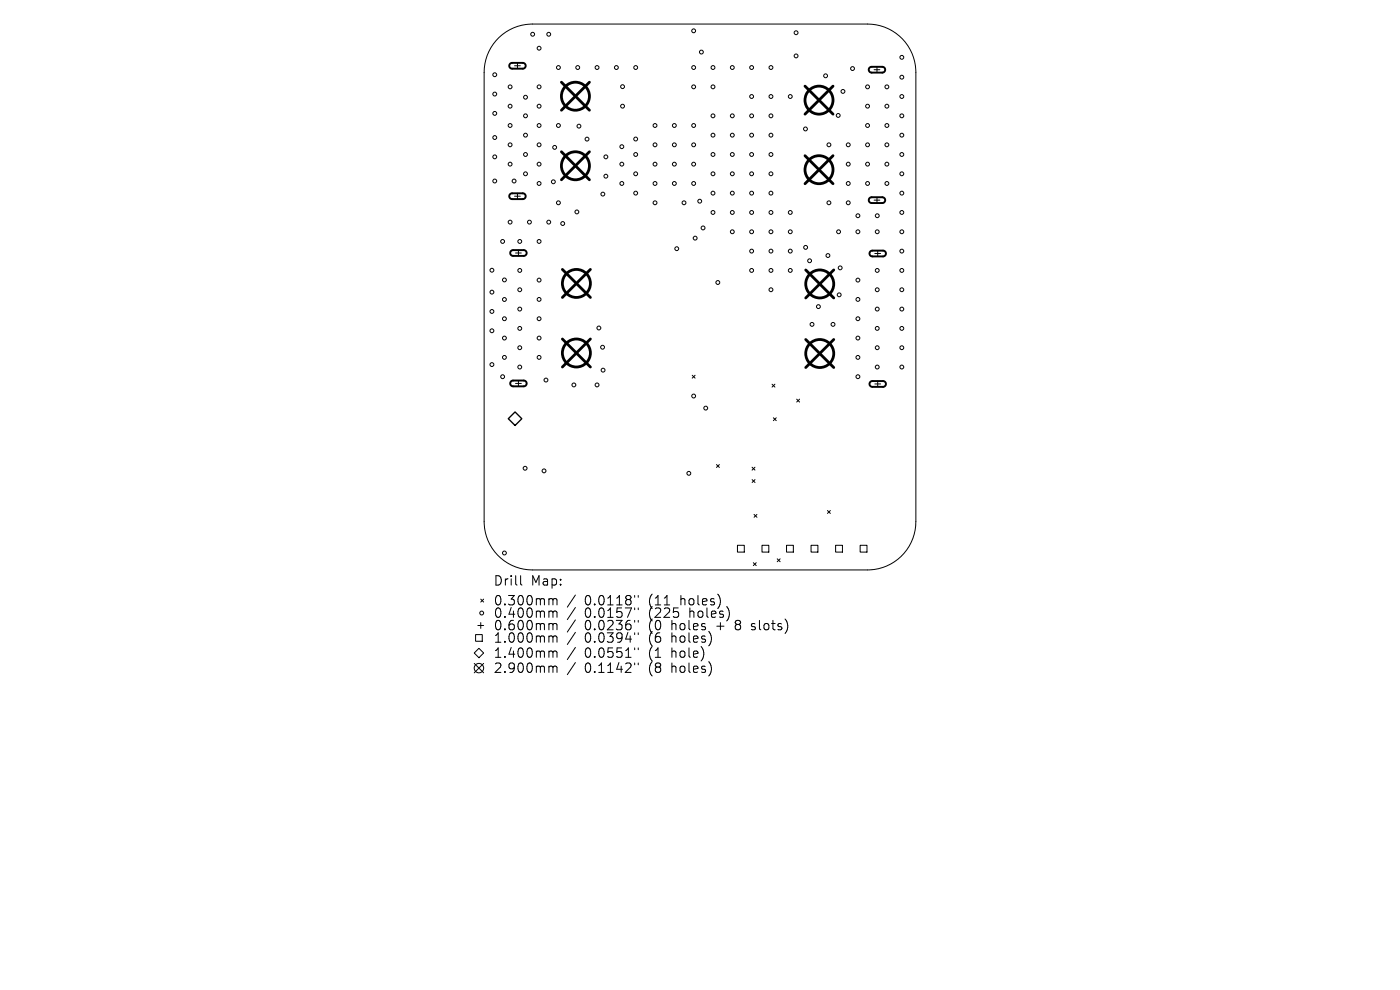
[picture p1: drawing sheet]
<svg xmlns="http://www.w3.org/2000/svg" width="297mm" height="210mm" viewBox="0 0 297 210" stroke-linecap="round" stroke-linejoin="round" font-family="sans-serif">
<defs><g id="words">
<g font-size="2.8">
<text x="104.6" y="124.5">Drill</text>
<text x="112.6" y="124.5">Map:</text>
<text x="104.6" y="128.7">0.300mm</text>
<text x="104.6" y="131.3">0.400mm</text>
<text x="124.1" y="128.7">0.0118&quot;</text>
<text x="124.1" y="131.3">0.0157&quot;</text>
<text x="137.8" y="128.7">(11</text>
<text x="137.8" y="131.3">(225</text>
<text x="144.6" y="128.7">holes)</text>
<text x="146.5" y="131.3">holes)</text>
<text x="104.6" y="134">0.600mm</text>
<text x="104.6" y="136.6">1.000mm</text>
<text x="124.1" y="134">0.0236&quot;</text>
<text x="124.1" y="136.6">0.0394&quot;</text>
<text x="137.8" y="134">(0</text>
<text x="137.8" y="136.6">(6</text>
<text x="142.7" y="134">holes</text>
<text x="142.7" y="136.6">holes)</text>
<text x="152.5" y="134">+</text>
<text x="156.7" y="134">8</text>
<text x="160.3" y="134">slots)</text>
<text x="104.6" y="139.8">1.400mm</text>
<text x="104.6" y="143">2.900mm</text>
<text x="124.1" y="139.8">0.0551&quot;</text>
<text x="124.1" y="143">0.1142&quot;</text>
<text x="137.8" y="139.8">(1</text>
<text x="137.8" y="143">(8</text>
<text x="142.7" y="139.8">hole)</text>
<text x="142.7" y="143">holes)</text>
</g>
</g></defs>
<g fill="none" stroke="#000" stroke-width=".21">
<path d="M105.9 7.9a10.2 10.2 0 0 1 7.1-2.8h71a10.2 10.2 0 0 1 10.3 10.3v95.3a10.2 10.2 0 0 1-10.3 10.2h-71a10.2 10.2 0 0 1-10.3-10.2v-95.3a10.2 10.2 0 0 1 3.2-7.5zM109.2 14h1.2M109.8 13.3v1.3M185.4 14.8h1.3M186 14.2v1.2M109.2 41.6h1.2M109.4 53.7h1.2M109.8 41v1.2M110 53.1v1.2M185.4 42.5h1.3M185.6 53.8h1.2M186 41.8v1.3"/>
<path d="M186.2 53.2v1.2M146.8 79.6l.7 .6M147.5 79.6l-.7 .6M109.4 81.3h1.2M110 80.7v1.3M152 98.5l.6 .7M152.6 98.5l-.6 .7M159.5 99.1l.7 .6M160.2 99.1l-.7 .6M163.8 81.5l.6 .6M164.1 88.6l.6 .6M164.4 81.5l-.6 .6"/>
<path d="M164.7 88.6l-.6 .6M169 84.7l.6 .6M169.6 84.7l-.6 .6M185.6 81.4h1.2M186.2 80.8v1.3M156.4 115.7h1.5v1.4h-1.5zM159.6 101.7l.6 .7M159.8 119.4l.6 .6M160 109.1l.6 .6M160.2 101.7l-.6 .7M160.4 119.4l-.6 .6M160.6 109.1l-.6 .6"/>
<path d="M161.7 115.7h1.4v1.4h-1.4zM164.9 118.5l.6 .7M165.5 118.5l-.6 .7M166.9 115.7h1.4v1.4h-1.4zM172.1 115.7h1.4v1.4h-1.4zM175.5 108.3l.7 .6M176.2 108.3l-.7 .6M177.3 115.7h1.4v1.4h-1.4zM182.5 115.7h1.4v1.4h-1.4zM100.6 138.5l1-1 1 1-1 1zM100.9 134.6h1.4v1.4h-1.4zM101.4 132.7h1.2"/>
<path d="M102 127.1l.6 .6M102 132.1v1.2M102.6 127.1l-.6 .6M110.4 122.1v1.7l.3 .3M116.7 127h.3l.3 .3M116.7 129.6h.3l.3 .3M116.7 132.3h.3l.3 .3M116.7 134.9h.3l.3 .3M116.7 138.1h.3l.3 .3M117.3 127.3l.3-.3 .5 .1 .1 1.2M117.3 127.3v1M117.3 129.9v1.1"/>
<path d="M117.3 132.6v1M117.3 135.2v1M117.3 138.4v1M117.3 129.9l.3-.3 .5 .1 .1 1.3M117.3 132.6l.3-.3 .5 .1 .1 1.2M117.3 135.2l.3-.3 .5 .1 .1 1.2M117.3 138.4l.3-.3 .5 .1 .1 1.2M122.1 126.2l-1.7 2.6M122.1 128.9l-1.7 2.5M122.1 131.5l-1.7 2.6M122.1 134.1l-1.7 2.6M122.1 137.3l-1.7 2.6"/>
<path d="M134.6 126.3v.4M134.6 129v.3M134.6 131.6v.4M134.6 134.2v.4M134.6 137.4v.4M135.4 126.3v.4M135.4 129v.3M135.4 131.6v.4M135.4 134.2v.4M135.4 137.4v.4M159.4 133.5l.2 .1M159.5 132.4v.4"/>
<path d="M100.6 140.7l2 2M102.6 140.7l-2 2M116.7 141.3h.3l.3 .3M117.3 141.6v1M117.3 141.6l.3-.3 .5 .1 .1 1.2M122.1 140.5l-1.7 2.6M134.6 140.6v.4M135.4 140.6v.4"/>
<circle cx="105" cy="20" r=".41"/>
<circle cx="105" cy="15.9" r=".41"/>
<circle cx="108.2" cy="18.4" r=".41"/>
<circle cx="113" cy="7.3" r=".41"/>
<circle cx="114.4" cy="18.4" r=".41"/>
<circle cx="114.4" cy="10.2" r=".41"/>
<circle cx="116.4" cy="7.3" r=".41"/>
<circle cx="118.5" cy="14.3" r=".41"/>
<circle cx="122.6" cy="14.3" r=".41"/>
<circle cx="126.7" cy="14.3" r=".41"/>
<circle cx="130.8" cy="14.3" r=".41"/>
<circle cx="132.1" cy="18.4" r=".41"/>
<circle cx="134.9" cy="14.3" r=".41"/>
<circle cx="147.2" cy="14.3" r=".41"/>
<circle cx="147.2" cy="18.4" r=".41"/>
<circle cx="147.2" cy="6.5" r=".41"/>
<circle cx="148.8" cy="11" r=".41"/>
<circle cx="151.3" cy="14.3" r=".41"/>
<circle cx="151.3" cy="18.4" r=".41"/>
<circle cx="155.4" cy="14.3" r=".41"/>
<circle cx="159.5" cy="14.3" r=".41"/>
<circle cx="163.6" cy="14.3" r=".41"/>
<circle cx="168.9" cy="6.9" r=".41"/>
<circle cx="168.9" cy="11.9" r=".41"/>
<circle cx="175.1" cy="16.1" r=".41"/>
<circle cx="178.8" cy="19.4" r=".41"/>
<circle cx="180.9" cy="14.5" r=".41"/>
<circle cx="184" cy="18.4" r=".41"/>
<circle cx="188.1" cy="18.4" r=".41"/>
<circle cx="191.3" cy="16.4" r=".41"/>
<circle cx="191.3" cy="12.2" r=".41"/>
<circle cx="105" cy="24.1" r=".41"/>
<circle cx="105" cy="29.2" r=".41"/>
<circle cx="105" cy="38.4" r=".41"/>
<circle cx="105" cy="33.3" r=".41"/>
<circle cx="108.2" cy="22.5" r=".41"/>
<circle cx="108.2" cy="30.7" r=".41"/>
<circle cx="108.2" cy="34.8" r=".41"/>
<circle cx="108.2" cy="26.6" r=".41"/>
<circle cx="109.1" cy="38.4" r=".41"/>
<circle cx="111.5" cy="36.9" r=".41"/>
<circle cx="111.5" cy="20.6" r=".41"/>
<circle cx="111.5" cy="24.6" r=".41"/>
<circle cx="111.5" cy="32.8" r=".41"/>
<circle cx="111.5" cy="28.7" r=".41"/>
<circle cx="114.4" cy="22.5" r=".41"/>
<circle cx="114.4" cy="30.7" r=".41"/>
<circle cx="114.4" cy="26.6" r=".41"/>
<circle cx="114.4" cy="34.8" r=".41"/>
<circle cx="114.4" cy="38.9" r=".41"/>
<circle cx="117.4" cy="38.6" r=".41"/>
<circle cx="117.7" cy="31.3" r=".41"/>
<circle cx="118.5" cy="26.6" r=".41"/>
<circle cx="122.8" cy="26.8" r=".41"/>
<circle cx="124.5" cy="29.5" r=".41"/>
<circle cx="128.5" cy="37.4" r=".41"/>
<circle cx="128.5" cy="33.3" r=".41"/>
<circle cx="131.9" cy="34.8" r=".41"/>
<circle cx="131.9" cy="31.1" r=".41"/>
<circle cx="131.9" cy="38.9" r=".41"/>
<circle cx="132.1" cy="22.5" r=".41"/>
<circle cx="134.9" cy="29.5" r=".41"/>
<circle cx="134.9" cy="32.8" r=".41"/>
<circle cx="134.9" cy="36.9" r=".41"/>
<circle cx="139" cy="30.7" r=".41"/>
<circle cx="139" cy="26.6" r=".41"/>
<circle cx="139" cy="34.8" r=".41"/>
<circle cx="139" cy="38.9" r=".41"/>
<circle cx="143.1" cy="30.7" r=".41"/>
<circle cx="143.1" cy="26.6" r=".41"/>
<circle cx="143.1" cy="34.8" r=".41"/>
<circle cx="143.1" cy="38.9" r=".41"/>
<circle cx="147.2" cy="30.7" r=".41"/>
<circle cx="147.2" cy="26.6" r=".41"/>
<circle cx="147.2" cy="34.8" r=".41"/>
<circle cx="147.2" cy="38.9" r=".41"/>
<circle cx="151.3" cy="24.6" r=".41"/>
<circle cx="151.3" cy="32.8" r=".41"/>
<circle cx="151.3" cy="36.9" r=".41"/>
<circle cx="151.3" cy="28.7" r=".41"/>
<circle cx="155.4" cy="32.8" r=".41"/>
<circle cx="155.4" cy="36.9" r=".41"/>
<circle cx="155.4" cy="24.6" r=".41"/>
<circle cx="155.4" cy="28.7" r=".41"/>
<circle cx="159.5" cy="20.5" r=".41"/>
<circle cx="159.5" cy="32.8" r=".41"/>
<circle cx="159.5" cy="24.6" r=".41"/>
<circle cx="159.5" cy="36.9" r=".41"/>
<circle cx="159.5" cy="28.7" r=".41"/>
<circle cx="163.6" cy="20.5" r=".41"/>
<circle cx="163.6" cy="24.6" r=".41"/>
<circle cx="163.6" cy="36.9" r=".41"/>
<circle cx="163.6" cy="32.8" r=".41"/>
<circle cx="163.6" cy="28.7" r=".41"/>
<circle cx="167.7" cy="20.5" r=".41"/>
<circle cx="170.9" cy="27.4" r=".41"/>
<circle cx="175.9" cy="30.7" r=".41"/>
<circle cx="177.8" cy="24.5" r=".41"/>
<circle cx="179.9" cy="30.7" r=".41"/>
<circle cx="179.9" cy="34.8" r=".41"/>
<circle cx="179.9" cy="38.9" r=".41"/>
<circle cx="184" cy="22.5" r=".41"/>
<circle cx="184" cy="30.7" r=".41"/>
<circle cx="184" cy="26.6" r=".41"/>
<circle cx="184" cy="34.8" r=".41"/>
<circle cx="184" cy="38.9" r=".41"/>
<circle cx="188.1" cy="22.5" r=".41"/>
<circle cx="188.1" cy="30.7" r=".41"/>
<circle cx="188.1" cy="34.8" r=".41"/>
<circle cx="188.1" cy="26.6" r=".41"/>
<circle cx="188.1" cy="38.9" r=".41"/>
<circle cx="191.3" cy="20.5" r=".41"/>
<circle cx="191.3" cy="24.6" r=".41"/>
<circle cx="191.3" cy="36.9" r=".41"/>
<circle cx="191.3" cy="32.8" r=".41"/>
<circle cx="191.3" cy="28.7" r=".41"/>
<circle cx="104.4" cy="57.3" r=".41"/>
<circle cx="106.6" cy="51.2" r=".41"/>
<circle cx="107" cy="59.4" r=".41"/>
<circle cx="108.2" cy="47.1" r=".41"/>
<circle cx="110.3" cy="57.4" r=".41"/>
<circle cx="110.3" cy="51.2" r=".41"/>
<circle cx="112.3" cy="47.1" r=".41"/>
<circle cx="114.4" cy="59.4" r=".41"/>
<circle cx="114.4" cy="51.2" r=".41"/>
<circle cx="116.4" cy="47.1" r=".41"/>
<circle cx="118.5" cy="43" r=".41"/>
<circle cx="119.4" cy="47.4" r=".41"/>
<circle cx="122.4" cy="45" r=".41"/>
<circle cx="127.9" cy="41.2" r=".41"/>
<circle cx="134.9" cy="41" r=".41"/>
<circle cx="139" cy="43" r=".41"/>
<circle cx="143.6" cy="52.8" r=".41"/>
<circle cx="145.1" cy="43" r=".41"/>
<circle cx="147.5" cy="50.5" r=".41"/>
<circle cx="148.4" cy="42.7" r=".41"/>
<circle cx="149.1" cy="48.4" r=".41"/>
<circle cx="151.3" cy="45.1" r=".41"/>
<circle cx="151.3" cy="41" r=".41"/>
<circle cx="152.3" cy="59.9" r=".41"/>
<circle cx="155.4" cy="45.1" r=".41"/>
<circle cx="155.4" cy="41" r=".41"/>
<circle cx="155.4" cy="49.2" r=".41"/>
<circle cx="159.5" cy="45.1" r=".41"/>
<circle cx="159.5" cy="41" r=".41"/>
<circle cx="159.5" cy="57.4" r=".41"/>
<circle cx="159.5" cy="53.3" r=".41"/>
<circle cx="159.5" cy="49.2" r=".41"/>
<circle cx="163.6" cy="45.1" r=".41"/>
<circle cx="163.6" cy="41" r=".41"/>
<circle cx="163.6" cy="57.4" r=".41"/>
<circle cx="163.6" cy="53.3" r=".41"/>
<circle cx="163.6" cy="49.2" r=".41"/>
<circle cx="167.7" cy="45.1" r=".41"/>
<circle cx="167.7" cy="57.4" r=".41"/>
<circle cx="167.7" cy="53.3" r=".41"/>
<circle cx="167.7" cy="49.2" r=".41"/>
<circle cx="170.9" cy="52.5" r=".41"/>
<circle cx="171.8" cy="55.3" r=".41"/>
<circle cx="175.6" cy="54.2" r=".41"/>
<circle cx="175.9" cy="43" r=".41"/>
<circle cx="177.9" cy="49.2" r=".41"/>
<circle cx="178.2" cy="56.8" r=".41"/>
<circle cx="179.9" cy="43" r=".41"/>
<circle cx="182" cy="45.8" r=".41"/>
<circle cx="182" cy="49.2" r=".41"/>
<circle cx="182" cy="59.4" r=".41"/>
<circle cx="186.1" cy="57.4" r=".41"/>
<circle cx="186.1" cy="49.2" r=".41"/>
<circle cx="186.1" cy="45.8" r=".41"/>
<circle cx="191.3" cy="45.1" r=".41"/>
<circle cx="191.3" cy="41" r=".41"/>
<circle cx="191.3" cy="57.4" r=".41"/>
<circle cx="191.3" cy="53.3" r=".41"/>
<circle cx="191.3" cy="49.2" r=".41"/>
<circle cx="104.4" cy="66.1" r=".41"/>
<circle cx="104.4" cy="70.2" r=".41"/>
<circle cx="104.4" cy="77.3" r=".41"/>
<circle cx="104.4" cy="62" r=".41"/>
<circle cx="106.6" cy="79.9" r=".41"/>
<circle cx="107" cy="71.7" r=".41"/>
<circle cx="107" cy="63.5" r=".41"/>
<circle cx="107" cy="67.6" r=".41"/>
<circle cx="107" cy="75.8" r=".41"/>
<circle cx="110.3" cy="65.6" r=".41"/>
<circle cx="110.3" cy="69.7" r=".41"/>
<circle cx="110.3" cy="73.8" r=".41"/>
<circle cx="110.3" cy="61.5" r=".41"/>
<circle cx="110.3" cy="77.9" r=".41"/>
<circle cx="114.4" cy="71.7" r=".41"/>
<circle cx="114.4" cy="67.6" r=".41"/>
<circle cx="114.4" cy="75.8" r=".41"/>
<circle cx="114.4" cy="63.5" r=".41"/>
<circle cx="127" cy="69.6" r=".41"/>
<circle cx="127.8" cy="73.7" r=".41"/>
<circle cx="127.9" cy="78.5" r=".41"/>
<circle cx="163.6" cy="61.5" r=".41"/>
<circle cx="172.3" cy="68.8" r=".41"/>
<circle cx="173.6" cy="65" r=".41"/>
<circle cx="176.7" cy="68.8" r=".41"/>
<circle cx="178" cy="62.5" r=".41"/>
<circle cx="182" cy="71.7" r=".41"/>
<circle cx="182" cy="67.6" r=".41"/>
<circle cx="182" cy="79.9" r=".41"/>
<circle cx="182" cy="75.8" r=".41"/>
<circle cx="182" cy="63.5" r=".41"/>
<circle cx="186.1" cy="65.6" r=".41"/>
<circle cx="186.1" cy="69.7" r=".41"/>
<circle cx="186.1" cy="73.8" r=".41"/>
<circle cx="186.1" cy="61.5" r=".41"/>
<circle cx="186.1" cy="77.9" r=".41"/>
<circle cx="191.3" cy="65.6" r=".41"/>
<circle cx="191.3" cy="69.7" r=".41"/>
<circle cx="191.3" cy="73.8" r=".41"/>
<circle cx="191.3" cy="61.5" r=".41"/>
<circle cx="191.3" cy="77.9" r=".41"/>
<circle cx="111.4" cy="99.3" r=".41"/>
<circle cx="115.4" cy="99.9" r=".41"/>
<circle cx="115.8" cy="80.6" r=".41"/>
<circle cx="121.7" cy="81.7" r=".41"/>
<circle cx="126.7" cy="81.7" r=".41"/>
<circle cx="147.2" cy="84" r=".41"/>
<circle cx="149.7" cy="86.6" r=".41"/>
<circle cx="107" cy="117.3" r=".41"/>
<circle cx="146.1" cy="100.4" r=".41"/>
<circle cx="102.2" cy="130" r=".41"/>
<circle cx="101.6" cy="141.7" r="1"/>
</g>
<path d="M108.2 13.5l.4-.2h2.4l.4 .3 .1 .5-.2 .3-.3 .2h-2.5l-.4-.5zM184.5 14.4l.4-.2h2.4l.4 .2 .1 .5-.2 .3-.3 .2h-2.5l-.5-.5zM108.2 41.2l.4-.2h2.4l.4 .3 .1 .4-.2 .4-.3 .1h-2.5l-.4-.4zM108.4 53.2l.4-.1h2.4l.4 .2 .1 .5-.2 .3-.3 .2h-2.5l-.4-.4zM184.5 42l.4-.2 2.4 .1 .4 .2 .1 .5-.2 .3-.3 .2h-2.5l-.5-.5zM184.6 53.3l.4-.1h2.4l.4 .2 .1 .5-.1 .3-.4 .2h-2.4l-.5-.4zM108.4 80.9l.4-.2h2.4l.4 .3 .1 .4-.2 .4-.3 .1h-2.5l-.4-.4zM184.6 81l.4-.2h2.4l.4 .3 .1 .5-.1 .3-.4 .2h-2.4l-.5-.4z" fill="none" stroke="#000" stroke-width=".41"/>
<path d="M109.3 87.4l1.4 1.4-1.4 1.5-1.5-1.5z" fill="none" stroke="#000" stroke-width=".29"/>
<g fill="none" stroke="#000" stroke-width=".59">
<path d="M119.1 17.4l5.9 6M125 17.4l-5.9 6M170.8 18.3l5.9 5.9M176.7 18.3l-5.9 5.9M119.1 32.2l5.9 5.9M125 32.2l-5.9 5.9M170.8 33l5.9 6M176.7 33l-5.9 6M119.3 57.2l6 5.9M125.3 57.2l-6 5.9M170.9 57.3l6 5.9M176.9 57.3l-6 5.9"/>
<path d="M119.3 71.9l6 6M125.3 71.9l-6 6M170.9 72l6 6M176.9 72l-6 6"/>
<circle cx="122.1" cy="35.2" r="2.97"/>
<circle cx="122.1" cy="20.4" r="2.97"/>
<circle cx="173.7" cy="36" r="2.97"/>
<circle cx="173.7" cy="21.2" r="2.97"/>
<circle cx="122.3" cy="60.1" r="2.97"/>
<circle cx="122.3" cy="74.9" r="2.97"/>
<circle cx="173.9" cy="75" r="2.97"/>
<circle cx="173.9" cy="60.2" r="2.97"/>
</g>
<use href="#words"/>
</svg>
